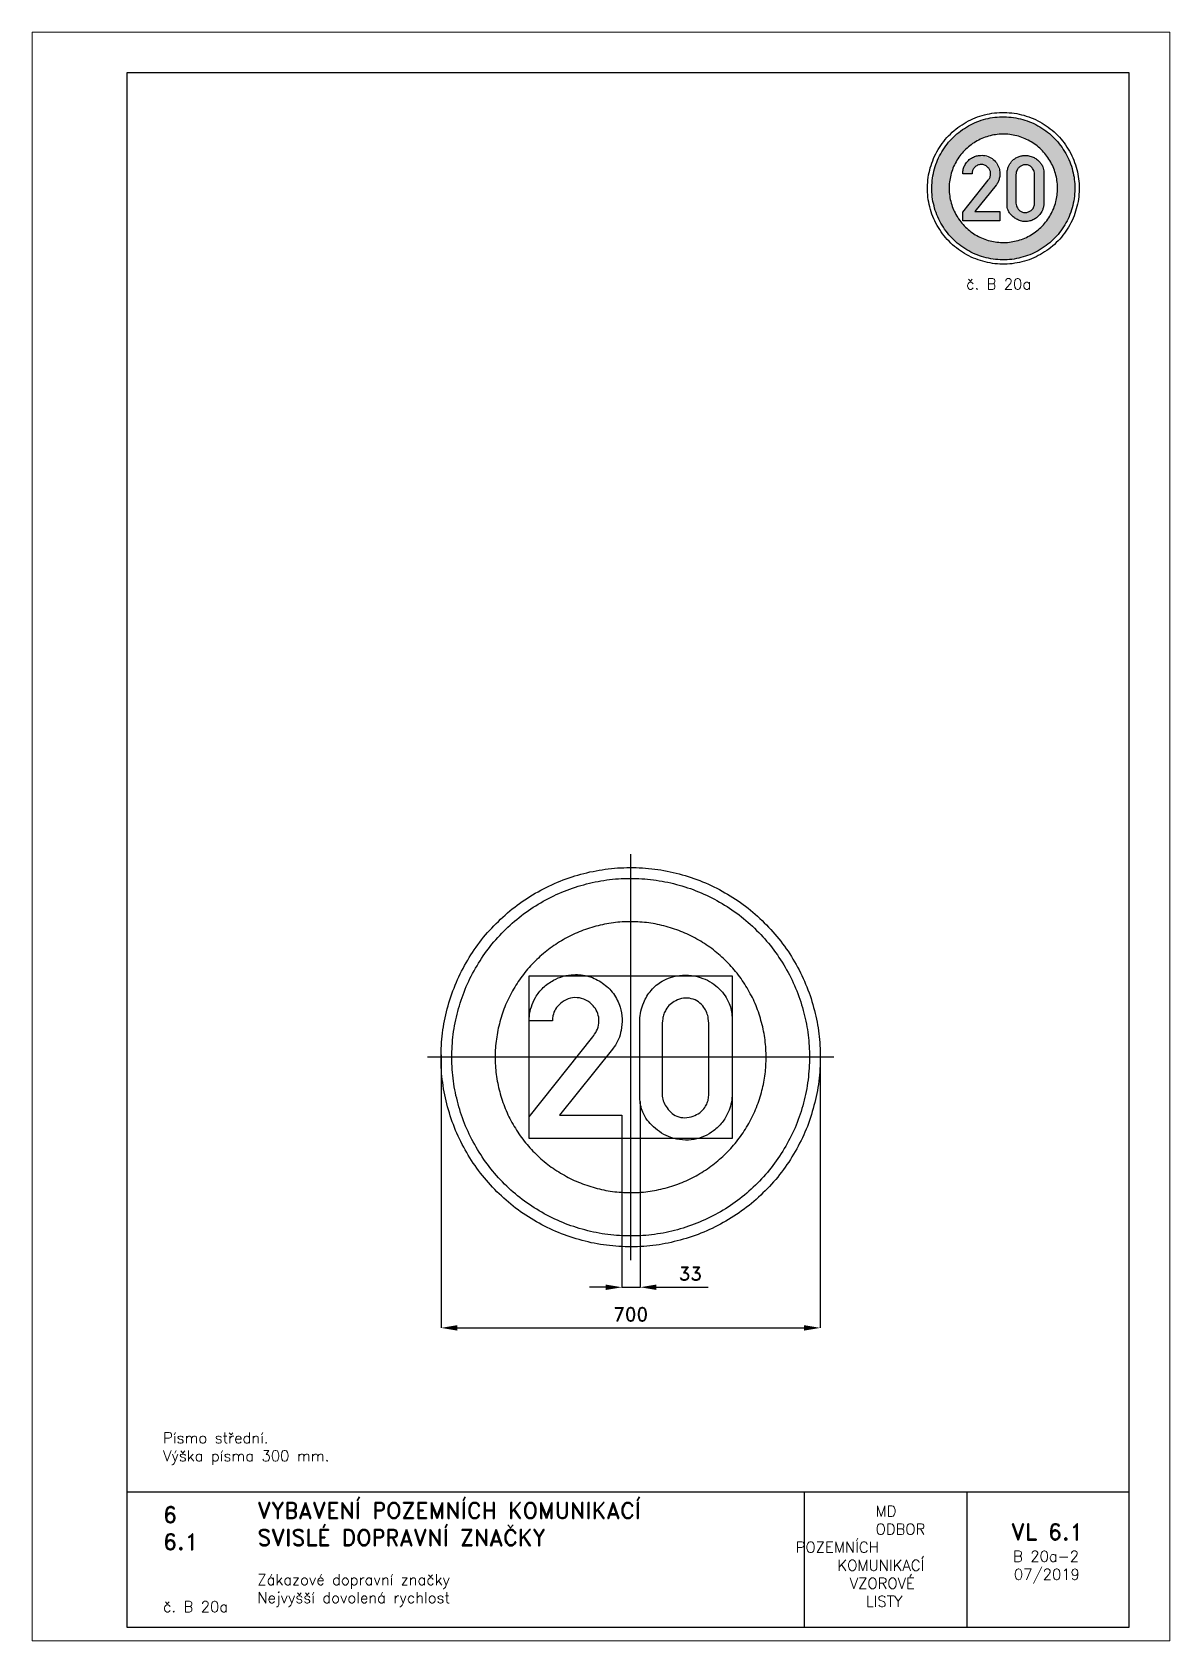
# Paper-space layout 'B 20a-2' of a CAD drawing. Header units: millimetres. Extents: x 0 to 210, y 0 to 297.
# The model-space entities are those that its viewports show. They can reach past a viewport. Long polylines and large blocks are cut down to what shows.
import ezdxf

# ---------------------------------------------------------------- set-up
doc = ezdxf.new("R2010")
doc.units = ezdxf.units.MM
doc.header["$LTSCALE"] = 5
doc.linetypes.add('ČERCHOVANÁX2', pattern=[2, 1, -0.5, 0, -0.5])
doc.linetypes.add('ČÁRKOVANÁX2', pattern=[1.5, 1, -0.5])
for name, color, linetype in [('Kóty', 2, 'Continuous'), ('Rozpiska', 7, 'Continuous'), ('Značka', 7, 'Continuous')]:
    doc.layers.add(name, color=color, linetype=linetype)
doc.layers.add('Rámeček', color=6, linetype='Continuous', plot=False)
doc.styles.get("Standard").update_dxf_attribs({"font": 'romand.shx', "height": 25})
doc.dimstyles.get("Standard").update_dxf_attribs({"dimtxt": 25, "dimasz": 30, "dimexe": 0.18, "dimexo": 0.0625, "dimgap": 12.5, "dimtad": 1, "dimdec": 0, "dimzin": 0, "dimdsep": 46, "dimtxsty": 'Standard', "dimcen": 0.09, "dimadec": 0, "dimazin": 0, "dimtfac": 1, "dimtdec": 0, "dimtofl": 0, "dimtmove": 0, "dimatfit": 3, "dimfxl": 1, "dimtolj": 1, "dimtzin": 0, "dimarcsym": 0})

psp = doc.layouts.new('B 20a-2')

# ---------------------------------------------------------------- texts
at = {"layer": 'Rozpiska', "color": 7, "attachment_point": 1}
for s, width, heights, insert, char_height in [('\\pi7.13433;{\\C6;č. B 20a}', 27.9829, [2.67], (165.28, 251.51), 2), ('Písmo střední.\\PVýška písma 300 mm. {\\H1.83333x; }', 155.5011, [0], (24.17, 38.48), 2), ('6', 149.0422, [0], (24.17, 24.77), 3), ('{\\C6;VYBAVENÍ POZEMNÍCH KOMUNIKACÍ\\P}SVISLÉ DOPRAVNÍ ZNAČKY{\\H1.34524x; }', 149.0422, [0], (41.56, 25.56), 3), ('\\pi14.7414;{\\C6;MD\\P\\pi2.36044;}ODBOR POZEMNÍCH{\\H1.57143x; }\\P\\pi7.69378;KOMUNIKACÍ{\\H1.5x; }\\P\\pi9.97949;{\\C6;VZOROVÉ\\H1.47619x; \\H0.67742x;\\P\\pi12.93187;LISTY\\H1.26984x; }', 33.1018, [0], (140.95, 24.95), 2), ('\\pi1.03113;{\\H1.5x;\\C6;VL 6.1\\P\\pi1.41205;\\H0.66667x;B 20a-2\\H1.66666x; \\H0.6x;\\P\\pi1.5549;07/2019\\H1.80159x; }', 16.0623, [0], (179.66, 21.61), 2), ('6.1', 149.0422, [0], (24.17, 19.78), 3), ('{\\C6;Zákazové dopravní značky\\P}Nejvyšší dovolená rychlost{\\H1.83333x; }', 149.0422, [0], (41.56, 12.29), 2), ('{\\C6;č. B 20a}', 21.5722, [2.67], (24.17, 7.31), 2)]:
    psp.add_mtext_dynamic_manual_height_columns(s, width=width, gutter_width=100, heights=heights, dxfattribs=dict(at, insert=insert, char_height=char_height))

msp = doc.modelspace()

# ---------------------------------------------------------------- texts
at = {"layer": 'Kóty', "insert": (110.2, -399.8), "char_height": 25, "attachment_point": 5}
msp.add_mtext('\\A1;33', dxfattribs=at)

# ---------------------------------------------------------------- blocks, each defined once
blk = doc.blocks.new('*D2')
at = {"layer": 'Defpoints', "color": 0, "transparency": 16777216}
for p in [(-349.9, 4.7), (350, 0.1), (350, -499.8)]:
    blk.add_point(p, dxfattribs=at)
at = {"layer": 'Kóty', "color": 0, "lineweight": -2, "transparency": 16777216}
for p, q in [((-349.9, 4.6), (-349.9, -500)), ((350, 0.1), (350, -500)), ((-319.9, -499.8), (320, -499.8))]:
    blk.add_line(p, q, dxfattribs=at)
at = {"layer": 'Kóty', "color": 0, "transparency": 16777216}
for points in [[(-319.9, -494.8), (-319.9, -504.8), (-349.9, -499.8)], [(320, -494.8), (320, -504.8), (350, -499.8)]]:
    blk.add_solid(points, dxfattribs=at)
at = {"layer": 'Kóty', "color": 0, "transparency": 16777216, "insert": (0.1, -474.8), "char_height": 25, "attachment_point": 5}
blk.add_mtext('\\A1;700', dxfattribs=at)

# ---------------------------------------------------------------- dimensions: what is measured, and where the dimension line sits
at = {"layer": 'Kóty'}
dim = msp.add_linear_dim(base=(350, -499.8), p1=(-349.9, 4.7), p2=(350, 0.1), dimstyle='Standard', dxfattribs=at)
dim.commit()
dim.dimension.update_dxf_attribs({"geometry": '*D2', "text_midpoint": (0.1, -474.8)})

# ---------------------------------------------------------------- linework, layer by layer
at = {"layer": 'Kóty'}
for p, q in [((17.5, -81.7), (17.5, -425)), ((-16, -150), (-16, -425)), ((-46, -424.8), (-76, -424.8)), ((47.5, -424.8), (142.9, -424.8))]:
    msp.add_line(p, q, dxfattribs=at)
msp.add_lwpolyline([(-16, -424.8), (17.5, -424.8)], dxfattribs=at)
for points in [[(-46, -419.8), (-46, -429.8), (-16, -424.8)], [(47.5, -419.8), (47.5, -429.8), (17.5, -424.8)]]:
    msp.add_solid(points, dxfattribs=at)
at = {"layer": 'Značka', "color": 6, "linetype": 'ČERCHOVANÁX2', "lineweight": 25, "ltscale": 5}
for p, q in [((0, 375), (0, -375)), ((375, 0), (-375, 0))]:
    msp.add_line(p, q, dxfattribs=at)
at = {"layer": 'Značka', "color": 5}
for points in [[(350, 0, -0.001598), (350, -2.3), (350, -4.6, -0.032167), (346.5, -50.2, -0.03572), (336.9, -95, -0.036665), (321.8, -138.3, -0.034758), (300.8, -179, -0.034052), (275, -216.8, -0.034444), (244.2, -250.7, -0.03455), (209.5, -280.6, -0.034442), (171, -305.4, -0.034409), (129.8, -325.2, -0.034438), (86.1, -339.2, -0.034424), (41.2, -347.7, -0.034424), (-4.6, -350, -0.034419), (-50.2, -346.5, -0.034406), (-95, -336.9, -0.034409), (-138.2, -321.7, -0.034422), (-179, -300.8, -0.034411), (-216.8, -275, -0.034415), (-250.7, -244.2, -0.034411), (-280.6, -209.5, -0.03441), (-305.4, -171, -0.034413), (-325.2, -129.8, -0.034413), (-339.2, -86.2, -0.034419), (-347.7, -41.2, -0.034416), (-350, 4.6, -0.034418), (-346.5, 50.2, -0.034418), (-336.9, 95, -0.03442), (-321.7, 138.2, -0.034425), (-300.8, 178.9, -0.034419), (-275, 216.8, -0.034413), (-244.2, 250.7, -0.034403), (-209.5, 280.6, -0.034422), (-171, 305.4, -0.034406), (-129.8, 325.2, -0.034417), (-86.2, 339.2, -0.034422), (-41.2, 347.7, -0.034424), (4.6, 350, -0.034419), (50.2, 346.5, -0.034406), (95, 336.9, -0.034427), (138.2, 321.7, -0.034445), (178.9, 300.8, -0.034428), (216.8, 275, -0.034404), (250.7, 244.2, -0.034396), (280.6, 209.5, -0.034481), (305.4, 171, -0.034409), (325.2, 129.8, -0.034077), (339.2, 86.1, -0.032795), (347.5, 43.4, -0.034265), (350, 0)], [(-187.2, -150), (-187.2, -109.9), (-69.9, 37.8), (-68.1, 40), (-66.5, 42.2, 0.082994), (-60.1, 55.5, 0.094409), (-58.7, 70.2, 0.092152), (-61.8, 83.6, 0.084029), (-69.4, 95.1, 0.098178), (-82.7, 105.5, 0.106035), (-98.8, 109.8, 0.106212), (-115.2, 107.7, 0.099947), (-129.6, 99.2, 0.083679), (-138.6, 88.9, 0.091657), (-143.4, 76.3), (-144.1, 71.7), (-144.5, 67), (-187.2, 67), (-187.1, 71, -0.010116), (-186.9, 75.1, -0.059418), (-183.3, 93.1, -0.058225), (-175.6, 109.9, -0.072177), (-161.4, 128.4, -0.07225), (-142.5, 142, -0.061485), (-124.4, 149.4, -0.05996), (-105, 152.3, -0.083039), (-77.3, 149.1, -0.087049), (-52.1, 136.8, -0.087757), (-31.9, 117.4, -0.087818), (-19.6, 92.4, -0.068483), (-15.8, 71.1, -0.062426), (-17.6, 49.4, -0.05068), (-22.3, 33.3, -0.061843), (-30.4, 18.8), (-32, 16.6), (-33.7, 14.5), (-131.1, -107.2), (-16, -107.2), (-16, -150), (-187.2, -150)], [(17, 63.1), (17, 65.8, -0.00595), (17, 68.5, -0.049027), (19, 84.9, -0.050006), (24.2, 100.8, -0.079553), (38, 123.4, -0.089105), (58.2, 140.2, -0.059841), (73.7, 147.3, -0.052063), (90.5, 150.9, -0.062048), (112.3, 150.9, -0.06454), (133.4, 145.5, -0.055489), (149.8, 137.4, -0.055512), (163.9, 125.8, -0.051087), (174.3, 113.3, -0.054872), (181.8, 99, -0.045218), (185.7, 86.6, -0.045986), (187.2, 73.9, -0.01231), (187.3, 69.4, -0.004066), (187.2, 64.9), (187.2, -65.8), (187.2, -68.5, -0.006858), (187.2, -71.2, -0.051789), (185.2, -86.7, -0.049681), (180.1, -101.7, -0.066791), (168.9, -120.4, -0.065863), (153.2, -135.7, -0.061088), (136.3, -146, -0.064131), (117.4, -151.8, -0.069704), (95.6, -152.9, -0.067492), (74.4, -148.2, -0.056816), (57.2, -140.1, -0.049579), (42.1, -128.5, -0.048033), (30.7, -116.1, -0.065848), (22.4, -101.7, -0.054774), (18.4, -88.5, -0.042348), (17, -74.8, -0.009253), (17, -70.3, -0.003083), (17, -65.8), (17, 63.1)], [(58.2, 63.1), (58.2, -65.8), (58.2, -67.6, 0.009588), (58.2, -69.4, 0.073866), (60.3, -80.5, 0.059494), (65.4, -90.9, 0.070759), (73.9, -101.6, 0.094579), (85.1, -108.8, 0.108475), (100.1, -111.8, 0.087593), (115.5, -108.8, 0.078162), (127.7, -102.5, 0.088149), (137.1, -92.7, 0.061818), (141.4, -84.5, 0.061189), (143.7, -75.6, 0.025211), (144.1, -70.7, 0.008376), (144.2, -65.8), (144.2, 63.1), (143.9, 67.4), (143.4, 71.6, 0.058299), (140.6, 82.1, 0.064715), (135.3, 91.8, 0.088133), (125.1, 102, 0.097891), (112, 107.9, 0.099832), (97.4, 108.8, 0.088288), (83.3, 104.3, 0.074158), (73, 97.3, 0.075658), (65.2, 87.7, 0.05262), (61.4, 79.5, 0.046088), (59.2, 70.8), (58.6, 67), (58.2, 63.1)]]:
    msp.add_lwpolyline(points, format="xyb", dxfattribs=at)
at = {"layer": 'Značka', "color": 1}
for points in [[(330, 0, -0.001639), (330, -2.2), (330, -4.3, -0.032171), (326.7, -47.3, -0.035728), (317.6, -89.6, -0.036668), (303.4, -130.4, -0.034754), (283.6, -168.7, -0.034042), (259.2, -204.4, -0.034442), (230.3, -236.4, -0.03457), (197.5, -264.5, -0.034429), (161.2, -287.9, -0.034373), (122.3, -306.6, -0.03441), (81.2, -319.9, -0.034418), (38.8, -327.9, -0.034426), (-4.3, -330, -0.03444), (-47.4, -326.7, -0.03441), (-89.6, -317.6, -0.034427), (-130.3, -303.3, -0.034406), (-168.7, -283.6, -0.034414), (-204.4, -259.3, -0.034409), (-236.4, -230.3, -0.034409), (-264.5, -197.5, -0.034411), (-287.9, -161.2, -0.034421), (-306.6, -122.3, -0.034411), (-319.8, -81.2, -0.034422), (-327.9, -38.8, -0.034417), (-330, 4.3, -0.034416), (-326.7, 47.4, -0.034417), (-317.6, 89.6, -0.034422), (-303.3, 130.3, -0.034414), (-283.6, 168.7, -0.034423), (-259.3, 204.4, -0.034424), (-230.3, 236.4, -0.034421), (-197.5, 264.5, -0.034408), (-161.2, 287.9, -0.034414), (-122.3, 306.6, -0.034389), (-81.2, 319.8, -0.034393), (-38.8, 327.9, -0.034404), (4.3, 330, -0.03444), (47.4, 326.7, -0.034409), (89.6, 317.6, -0.034384), (130.3, 303.3, -0.034411), (168.7, 283.6, -0.034393), (204.4, 259.3, -0.034401), (236.4, 230.3, -0.034425), (264.5, 197.5, -0.034482), (287.9, 161.2, -0.034409), (306.6, 122.4, -0.03407), (319.8, 81.2, -0.032787), (327.7, 40.9, -0.034267), (330, 0)], [(250, 0), (250, 1.6), (250, 3.3, 0.032167), (247.5, 35.9, 0.03573), (240.6, 67.9, 0.03667), (229.9, 98.8, 0.034742), (214.8, 127.8, 0.034044), (196.4, 154.8, 0.034445), (174.4, 179.1, 0.034576), (149.6, 200.4, 0.034422), (122.2, 218.1, 0.03439), (92.7, 232.3, 0.034461), (61.5, 242.3, 0.034437), (29.4, 248.4, 0.03441), (-3.3, 250, 0.03444), (-35.9, 247.5, 0.034402), (-67.9, 240.6, 0.034424), (-98.7, 229.8, 0.034446), (-127.8, 214.8, 0.034411), (-154.8, 196.4, 0.034407), (-179.1, 174.4, 0.034418), (-200.4, 149.6, 0.034423), (-218.1, 122.2, 0.034423), (-232.3, 92.7, 0.034408), (-242.3, 61.5, 0.034413), (-248.4, 29.4, 0.034414), (-250, -3.3, 0.034418), (-247.5, -35.9, 0.034409), (-240.6, -67.9, 0.03442), (-229.8, -98.7, 0.034408), (-214.9, -127.8, 0.034424), (-196.4, -154.8, 0.034448), (-174.5, -179.1, 0.034456), (-149.7, -200.4, 0.034444), (-122.2, -218.1, 0.034436), (-92.7, -232.3, 0.034433), (-61.5, -242.3, 0.034435), (-29.4, -248.4, 0.034411), (3.3, -250, 0.03444), (35.9, -247.5, 0.034402), (67.9, -240.6, 0.034425), (98.7, -229.8, 0.034398), (127.8, -214.9, 0.034388), (154.8, -196.4, 0.034403), (179.1, -174.5, 0.034418), (200.4, -149.6, 0.034465), (218.1, -122.2, 0.034422), (232.3, -92.7, 0.034087), (242.3, -61.5, 0.032786), (248.2, -31, 0.03426), (250, 0)]]:
    msp.add_lwpolyline(points, format="xyb", dxfattribs=at)
at = {"layer": 'Značka', "color": 6, "linetype": 'ČÁRKOVANÁX2', "ltscale": 2.5}
msp.add_lwpolyline([(-187.2, -150), (-187.2, 150), (187.2, 150), (187.2, -150), (-187.2, -150)], dxfattribs=at)

msp.set_redraw_order([(e.dxf.handle, doc.entitydb.next_handle()) for e in msp.query("TEXT MTEXT ATTDEF DIMENSION ARC_DIMENSION")])  # texts and dimensions are drawn at this point

# ---------------------------------------------------------------- hatches: boundary and pattern name
at = {"layer": 'Značka'}
h = psp.add_hatch(color=10, dxfattribs=at)
h.dxf.hatch_style = 1
edge = h.paths.add_edge_path()
edge.add_arc((179.29, 268.19), 13.18, 359.547, 359.9225, ccw=False)
edge.add_line((192.47, 268.09), (192.47, 268))
edge.add_arc((179.04, 268.16), 13.42, 351.9547, 359.3253, ccw=False)
edge.add_arc((180.35, 267.97), 12.11, 343.7758, 351.9606, ccw=False)
edge.add_arc((180.58, 267.63), 11.79, 336.639, 345.0389, ccw=False)
edge.add_arc((179.98, 267.89), 12.44, 328.6769, 336.6387, ccw=False)
edge.add_arc((179.66, 267.85), 12.7, 321.7739, 329.5726, ccw=False)
edge.add_arc((179.78, 267.76), 12.55, 313.8811, 321.7715, ccw=False)
edge.add_arc((179.69, 267.61), 12.5, 306.7379, 314.6576, ccw=False)
edge.add_arc((179.66, 267.65), 12.56, 298.8521, 306.7396, ccw=False)
edge.add_arc((179.5, 267.59), 12.58, 291.7554, 299.63, ccw=False)
edge.add_arc((179.5, 267.57), 12.56, 283.8764, 291.7596, ccw=False)
edge.add_arc((179.35, 267.53), 12.56, 276.7351, 284.62, ccw=False)
edge.add_arc((179.34, 267.53), 12.56, 268.8713, 276.7581, ccw=False)
edge.add_arc((179.17, 267.52), 12.55, 261.751, 269.6409, ccw=False)
edge.add_arc((179.18, 267.54), 12.56, 253.8664, 261.7495, ccw=False)
edge.add_arc((179.01, 267.57), 12.55, 246.7401, 254.6272, ccw=False)
edge.add_arc((179.01, 267.58), 12.57, 238.8708, 246.7529, ccw=False)
edge.add_arc((178.87, 267.66), 12.56, 231.7532, 239.6372, ccw=False)
edge.add_arc((178.87, 267.67), 12.56, 223.8652, 231.7481, ccw=False)
edge.add_arc((178.75, 267.79), 12.56, 216.7456, 224.6286, ccw=False)
edge.add_arc((178.75, 267.79), 12.56, 208.8753, 216.7585, ccw=False)
edge.add_arc((178.67, 267.93), 12.56, 201.7439, 209.6296, ccw=False)
edge.add_arc((178.67, 267.93), 12.56, 193.8684, 201.7518, ccw=False)
edge.add_arc((178.62, 268.1), 12.56, 186.7451, 194.6308, ccw=False)
edge.add_arc((178.62, 268.1), 12.56, 178.8698, 186.7543, ccw=False)
edge.add_arc((178.63, 268.26), 12.56, 171.7458, 179.6302, ccw=False)
edge.add_arc((178.63, 268.27), 12.56, 163.8708, 171.7555, ccw=False)
edge.add_arc((178.67, 268.43), 12.56, 156.7433, 164.629, ccw=False)
edge.add_arc((178.68, 268.43), 12.56, 148.8722, 156.7562, ccw=False)
edge.add_arc((178.76, 268.57), 12.56, 141.7434, 149.6294, ccw=False)
edge.add_arc((178.76, 268.57), 12.56, 133.8684, 141.7547, ccw=False)
edge.add_arc((178.88, 268.69), 12.56, 126.7454, 134.631, ccw=False)
edge.add_arc((178.88, 268.69), 12.56, 118.8617, 126.7443, ccw=False)
edge.add_arc((179.03, 268.77), 12.56, 111.7565, 119.6404, ccw=False)
edge.add_arc((179.03, 268.76), 12.57, 103.8747, 111.7531, ccw=False)
edge.add_arc((179.19, 268.8), 12.57, 96.7379, 104.6171, ccw=False)
edge.add_arc((179.19, 268.81), 12.56, 88.8739, 96.7555, ccw=False)
edge.add_arc((179.36, 268.82), 12.55, 81.751, 89.6409, ccw=False)
edge.add_arc((179.36, 268.81), 12.56, 73.8665, 81.7494, ccw=False)
edge.add_arc((179.52, 268.76), 12.57, 66.7451, 74.6222, ccw=False)
edge.add_arc((179.52, 268.76), 12.56, 58.8702, 66.7535, ccw=False)
edge.add_arc((179.66, 268.67), 12.57, 51.7556, 59.6348, ccw=False)
edge.add_arc((179.66, 268.67), 12.57, 43.8662, 51.7471, ccw=False)
edge.add_arc((179.79, 268.56), 12.56, 36.7459, 44.6323, ccw=False)
edge.add_arc((179.81, 268.57), 12.53, 28.8604, 36.76, ccw=False)
edge.add_arc((179.87, 268.42), 12.56, 21.7331, 29.616, ccw=False)
edge.add_arc((179.74, 268.36), 12.69, 13.9325, 21.7377, ccw=False)
edge.add_arc((179.93, 268.24), 12.54, 7.193, 14.7045, ccw=False)
edge.add_arc((180.5, 268.31), 11.97, -0.6376, 7.2128, ccw=False)
edge = h.paths.add_edge_path(flags=16)
edge.add_line((189.27, 268.17), (189.27, 268.24))
edge.add_line((189.27, 268.24), (189.27, 268.3))
edge.add_arc((179.1, 268.18), 10.17, 0.6844, 8.0539)
edge.add_arc((180.08, 268.32), 9.17, 8.0413, 16.2264)
edge.add_arc((180.26, 268.58), 8.93, 14.9493, 23.3497)
edge.add_arc((179.81, 268.38), 9.43, 23.3687, 31.3279)
edge.add_arc((179.56, 268.41), 9.62, 30.4267, 38.2259)
edge.add_arc((179.65, 268.49), 9.5, 38.2161, 46.1073)
edge.add_arc((179.59, 268.6), 9.47, 45.3546, 53.2756)
edge.add_arc((179.56, 268.57), 9.51, 53.2514, 61.1371)
edge.add_arc((179.45, 268.62), 9.52, 60.373, 68.2515)
edge.add_arc((179.45, 268.64), 9.5, 68.2326, 76.1273)
edge.add_arc((179.33, 268.66), 9.51, 75.3776, 83.2669)
edge.add_arc((179.32, 268.66), 9.52, 83.2371, 91.1203)
edge.add_arc((179.2, 268.66), 9.51, 90.3678, 98.2577)
edge.add_arc((179.2, 268.65), 9.52, 98.2557, 106.1369)
edge.add_arc((179.07, 268.62), 9.51, 105.356, 113.2423)
edge.add_arc((179.07, 268.63), 9.51, 113.254, 121.1453)
edge.add_arc((178.97, 268.55), 9.52, 120.3702, 128.2536)
edge.add_arc((178.96, 268.55), 9.52, 128.2335, 136.116)
edge.add_arc((178.87, 268.47), 9.51, 135.3726, 143.2576)
edge.add_arc((178.87, 268.47), 9.51, 143.2453, 151.1314)
edge.add_arc((178.81, 268.35), 9.51, 150.3709, 158.2568)
edge.add_arc((178.81, 268.35), 9.52, 158.247, 166.1296)
edge.add_arc((178.78, 268.23), 9.52, 165.37, 173.2538)
edge.add_arc((178.78, 268.23), 9.52, 173.2454, 181.1295)
edge.add_arc((178.78, 268.1), 9.52, 180.3686, 188.2534)
edge.add_arc((178.78, 268.1), 9.52, 188.2481, 196.1308)
edge.add_arc((178.82, 267.98), 9.51, 195.368, 203.2535)
edge.add_arc((178.82, 267.98), 9.52, 203.2537, 211.1362)
edge.add_arc((178.88, 267.87), 9.51, 210.3687, 218.255)
edge.add_arc((178.88, 267.86), 9.51, 218.2289, 226.1206)
edge.add_arc((178.97, 267.77), 9.5, 225.3683, 233.2619)
edge.add_arc((178.97, 267.77), 9.51, 233.2489, 241.1396)
edge.add_arc((179.08, 267.71), 9.51, 240.3678, 248.2567)
edge.add_arc((179.09, 267.71), 9.51, 248.2358, 256.124)
edge.add_arc((179.21, 267.68), 9.51, 255.3778, 263.2667)
edge.add_arc((179.21, 267.69), 9.52, 263.2371, 271.1204)
edge.add_arc((179.34, 267.68), 9.51, 270.3677, 278.2577)
edge.add_arc((179.34, 267.69), 9.52, 278.2557, 286.1369)
edge.add_arc((179.46, 267.72), 9.51, 285.3559, 293.2424)
edge.add_arc((179.46, 267.73), 9.52, 293.2594, 301.1398)
edge.add_arc((179.57, 267.79), 9.52, 300.3583, 308.2365)
edge.add_arc((179.57, 267.79), 9.52, 308.247, 316.1284)
edge.add_arc((179.66, 267.88), 9.52, 315.3841, 323.2689)
edge.add_arc((179.67, 267.87), 9.5, 323.2369, 331.1326)
edge.add_arc((179.72, 267.99), 9.51, 330.3776, 338.2633)
edge.add_arc((179.63, 268.02), 9.61, 338.264, 346.0732)
edge.add_arc((179.77, 268.12), 9.5, 345.2956, 352.8068)
edge.add_arc((180.2, 268.07), 9.07, 352.7882, 360.6371)
h = psp.add_hatch(color=249, dxfattribs=at)
h.dxf.hatch_style = 1
edge = h.paths.add_edge_path()
edge.add_line((179.95, 270.7), (179.95, 270.8))
edge.add_arc((184.47, 270.82), 4.52, 178.8922, 180.2558, ccw=False)
edge.add_arc((183.33, 270.84), 3.38, 167.5712, 178.7984, ccw=False)
edge.add_arc((183.29, 270.85), 3.34, 156.1438, 167.5947, ccw=False)
edge.add_arc((183.34, 270.93), 3.35, 139.576, 157.7699, ccw=False)
edge.add_arc((183.06, 271.19), 2.97, 119.446, 139.8136, ccw=False)
edge.add_arc((183.1, 271.34), 2.86, 107.9753, 121.6734, ccw=False)
edge.add_arc((183.24, 270.93), 3.3, 96.1037, 108.025, ccw=False)
edge.add_arc((183.33, 270.7), 3.54, 82.9513, 97.1536, ccw=False)
edge.add_arc((183.35, 270.84), 3.39, 68.2723, 83.0433, ccw=False)
edge.add_arc((183.46, 270.9), 3.3, 57.0689, 69.7729, ccw=False)
edge.add_arc((183.47, 270.9), 3.3, 44.4023, 57.1116, ccw=False)
edge.add_arc((183.59, 270.93), 3.19, 33.9294, 45.6275, ccw=False)
edge.add_arc((183.78, 271.05), 2.96, 21.3584, 33.9216, ccw=False)
edge.add_arc((183.9, 271.04), 2.86, 12.078, 22.4341, ccw=False)
edge.add_arc((183.96, 271.05), 2.8, 1.6158, 12.1476, ccw=False)
edge.add_arc((183.13, 270.97), 3.63, -0.3852, 2.4359, ccw=False)
edge.add_arc((175.76, 271.06), 10.99, 358.5087, 359.4406, ccw=False)
edge.add_line((186.75, 270.77), (186.75, 265.54))
edge.add_line((186.75, 265.54), (186.76, 265.43))
edge.add_arc((182.83, 265.42), 3.92, -1.4248, 0.1469, ccw=False)
edge.add_arc((183.72, 265.4), 3.04, 346.6692, 358.5278, ccw=False)
edge.add_arc((183.58, 265.43), 3.18, 335.337, 346.7136, ccw=False)
edge.add_arc((183.45, 265.4), 3.29, 321.5783, 336.863, ccw=False)
edge.add_arc((183.41, 265.42), 3.34, 306.593, 321.6658, ccw=False)
edge.add_arc((183.37, 265.3), 3.25, 294.3791, 308.3621, ccw=False)
edge.add_arc((183.44, 265.15), 3.1, 279.749, 294.4267, ccw=False)
edge.add_arc((183.36, 265.18), 3.14, 265.0769, 281.0261, ccw=False)
edge.add_arc((183.36, 265.28), 3.24, 249.7489, 265.1935, ccw=False)
edge.add_arc((183.32, 265.41), 3.35, 238.1617, 251.169, ccw=False)
edge.add_arc((183.59, 265.84), 3.85, 226.8042, 238.1576, ccw=False)
edge.add_arc((183.29, 265.65), 3.52, 217.2153, 228.2151, ccw=False)
edge.add_arc((182.52, 265.07), 2.54, 202.2016, 217.2711, ccw=False)
edge.add_arc((182.48, 265.09), 2.52, 190.5566, 203.0973, ccw=False)
edge.add_arc((183.21, 265.23), 3.26, 180.9351, 190.6349, ccw=False)
edge.add_arc((184.8, 265.34), 4.85, 179.7053, 181.8259, ccw=False)
edge.add_arc((194.48, 265.26), 14.53, 178.8794, 179.586, ccw=False)
edge.add_line((179.95, 265.54), (179.95, 270.7))
edge = h.paths.add_edge_path(flags=16)
edge.add_line((181.6, 270.7), (181.6, 265.54))
edge.add_line((181.6, 265.54), (181.6, 265.47))
edge.add_arc((183.47, 265.45), 1.88, 179.538, 181.7352)
edge.add_arc((183.13, 265.46), 1.54, 182.3139, 199.212)
edge.add_arc((183.52, 265.59), 1.95, 199.0906, 212.7096)
edge.add_arc((183.55, 265.52), 1.94, 210.4206, 226.6105)
edge.add_arc((183.2, 265.14), 1.42, 226.4331, 248.0448)
edge.add_arc((183.24, 265.13), 1.43, 246.4184, 271.1822)
edge.add_arc((183.24, 265.51), 1.81, 270.8764, 290.9002)
edge.add_arc((183.33, 265.5), 1.77, 288.5403, 306.4174)
edge.add_arc((183.46, 265.32), 1.54, 306.3353, 326.4854)
edge.add_arc((183.52, 265.33), 1.51, 324.8127, 338.9624)
edge.add_arc((183.51, 265.34), 1.51, 338.8854, 352.8915)
edge.add_arc((183.1, 265.42), 1.94, 352.0554, 357.8322)
edge.add_arc((179.2, 265.56), 5.84, 357.8686, 359.7883)
edge.add_line((185.03, 265.54), (185.03, 270.7))
edge.add_line((185.03, 270.7), (185.02, 270.87))
edge.add_line((185.02, 270.87), (185, 271.04))
edge.add_arc((183.14, 270.76), 1.88, 8.3293, 21.6753)
edge.add_arc((183.3, 270.83), 1.71, 21.6491, 36.4601)
edge.add_arc((183.32, 270.9), 1.65, 34.7584, 54.9049)
edge.add_arc((183.41, 271.04), 1.48, 54.625, 76.9886)
edge.add_arc((183.36, 271.06), 1.48, 75.0289, 97.8331)
edge.add_arc((183.38, 270.86), 1.68, 97.5828, 117.7645)
edge.add_arc((183.34, 270.82), 1.7, 115.703, 132.6678)
edge.add_arc((183.3, 270.85), 1.65, 132.5785, 149.885)
edge.add_arc((183.34, 270.78), 1.71, 148.5507, 160.5993)
edge.add_arc((183.56, 270.7), 1.95, 160.5313, 171.0865)
edge.add_line((181.63, 271.01), (181.61, 270.85))
edge.add_line((181.61, 270.85), (181.6, 270.7))
edge = h.paths.add_edge_path()
edge.add_line((171.78, 262.17), (171.78, 263.78))
edge.add_line((171.78, 263.78), (176.47, 269.68))
edge.add_line((176.47, 269.68), (176.54, 269.77))
edge.add_line((176.54, 269.77), (176.61, 269.86))
edge.add_arc((175.14, 270.89), 1.79, 325.0913, 344.0687)
edge.add_arc((175.34, 270.84), 1.58, 343.7419, 365.315)
edge.add_arc((175.42, 270.91), 1.5, 2.6121, 23.6723)
edge.add_arc((175.28, 270.85), 1.65, 23.5427, 42.7556)
edge.add_arc((175.18, 270.85), 1.73, 40.8329, 63.2618)
edge.add_arc((175.24, 270.97), 1.59, 62.9764, 87.1873)
edge.add_arc((175.18, 270.99), 1.57, 85.0296, 109.2806)
edge.add_arc((175.21, 270.89), 1.69, 109.0487, 131.8789)
edge.add_arc((175.14, 270.87), 1.65, 129.6284, 148.7615)
edge.add_arc((174.99, 270.96), 1.48, 148.5559, 169.5037)
edge.add_line((173.53, 271.22), (173.5, 271.04))
edge.add_line((173.5, 271.04), (173.49, 270.85))
edge.add_line((173.49, 270.85), (171.78, 270.85))
edge.add_line((171.78, 270.85), (171.78, 271.01))
edge.add_arc((175.77, 270.89), 3.99, 175.8578, 178.1763, ccw=False)
edge.add_arc((174.88, 270.94), 3.1, 162.0544, 175.6561, ccw=False)
edge.add_arc((174.97, 270.91), 3.19, 148.7505, 162.0797, ccw=False)
edge.add_arc((175.07, 270.97), 3.25, 134.0085, 150.5217, ccw=False)
edge.add_arc((175.06, 270.98), 3.24, 117.585, 134.1147, ccw=False)
edge.add_arc((175.14, 271.06), 3.2, 105.3131, 119.3867, ccw=False)
edge.add_arc((175.16, 270.98), 3.29, 91.6017, 105.3271, ccw=False)
edge.add_arc((175.24, 270.89), 3.38, 73.8576, 92.8451, ccw=False)
edge.add_arc((175.28, 271.02), 3.24, 54.1077, 74.0077, ccw=False)
edge.add_arc((175.39, 270.98), 3.21, 36.0695, 56.1306, ccw=False)
edge.add_arc((175.41, 270.98), 3.2, 16.1688, 36.2437, ccw=False)
edge.add_arc((175.46, 270.89), 3.18, 2.3135, 17.9842, ccw=False)
edge.add_arc((175.14, 270.87), 3.5, -11.9473, 2.3412, ccw=False)
edge.add_arc((175.29, 270.75), 3.32, 337.91, 349.515, ccw=False)
edge.add_arc((175.87, 270.51), 2.69, 323.8409, 337.9963, ccw=False)
edge.add_line((178.05, 268.92), (177.99, 268.84))
edge.add_line((177.99, 268.84), (177.92, 268.75))
edge.add_line((177.92, 268.75), (174.02, 263.88))
edge.add_line((174.02, 263.88), (178.63, 263.88))
edge.add_line((178.63, 263.88), (178.63, 262.17))
edge.add_line((178.63, 262.17), (171.78, 262.17))

# ---------------------------------------------------------------- linework, layer by layer
at = {"layer": 'Rozpiska', "color": 7}
for p, q in [((17.5, 27.5), (202.5, 27.5)), ((142.5, 27.5), (142.5, 2.5)), ((172.5, 27.5), (172.5, 2.5))]:
    psp.add_line(p, q, dxfattribs=at)
psp.add_lwpolyline([(17.5, 2.5), (202.5, 2.5), (202.5, 289.5), (17.5, 289.5)], close=True, dxfattribs=at)
at = {"layer": 'Značka', "color": 7}
psp.add_lwpolyline([(193.27, 268.17, -0.001598), (193.27, 268.08), (193.27, 267.99, -0.032167), (193.13, 266.16, -0.03572), (192.74, 264.37, -0.036665), (192.14, 262.64, -0.034758), (191.3, 261.01, -0.034052), (190.27, 259.5, -0.034444), (189.04, 258.14, -0.03455), (187.65, 256.95, -0.034442), (186.11, 255.96, -0.034409), (184.46, 255.16, -0.034438), (182.71, 254.6, -0.034424), (180.91, 254.26, -0.034424), (179.08, 254.17, -0.034419), (177.26, 254.31, -0.034406), (175.47, 254.7, -0.034409), (173.74, 255.3, -0.034422), (172.11, 256.14, -0.034411), (170.6, 257.17, -0.034415), (169.24, 258.4, -0.034411), (168.04, 259.79, -0.03441), (167.05, 261.33, -0.034413), (166.26, 262.98, -0.034413), (165.7, 264.73, -0.034419), (165.36, 266.53, -0.034416), (165.27, 268.36, -0.034418), (165.41, 270.18, -0.034418), (165.79, 271.97, -0.03442), (166.4, 273.7, -0.034425), (167.24, 275.33, -0.034419), (168.27, 276.84, -0.034413), (169.5, 278.2, -0.034403), (170.89, 279.39, -0.034422), (172.43, 280.39, -0.034406), (174.08, 281.18, -0.034417), (175.82, 281.74, -0.034422), (177.62, 282.08, -0.034424), (179.45, 282.17, -0.034419), (181.28, 282.03, -0.034406), (183.07, 281.65, -0.034427), (184.8, 281.04, -0.034445), (186.42, 280.2, -0.034428), (187.94, 279.17, -0.034404), (189.3, 277.94, -0.034396), (190.49, 276.55, -0.034481), (191.48, 275.01, -0.034409), (192.27, 273.36, -0.034077), (192.84, 271.62, -0.032795), (193.17, 269.91, -0.034265), (193.27, 268.17)], format="xyb", dxfattribs=at)
at = {"layer": 'Značka', "color": 10}
for points in [[(192.47, 268.17, -0.001639), (192.47, 268.09), (192.47, 268, -0.032171), (192.33, 266.28, -0.035728), (191.97, 264.59, -0.036668), (191.4, 262.96, -0.034754), (190.61, 261.42, -0.034042), (189.64, 260, -0.034442), (188.48, 258.72, -0.03457), (187.17, 257.59, -0.034429), (185.72, 256.66, -0.034373), (184.16, 255.91, -0.03441), (182.52, 255.38, -0.034418), (180.82, 255.06, -0.034426), (179.09, 254.97, -0.03444), (177.37, 255.1, -0.03441), (175.68, 255.47, -0.034427), (174.05, 256.04, -0.034406), (172.52, 256.83, -0.034414), (171.09, 257.8, -0.034409), (169.81, 258.96, -0.034409), (168.69, 260.27, -0.034411), (167.75, 261.72, -0.034421), (167, 263.28, -0.034411), (166.47, 264.92, -0.034422), (166.15, 266.62, -0.034417), (166.07, 268.34, -0.034416), (166.2, 270.07, -0.034417), (166.56, 271.76, -0.034422), (167.13, 273.38, -0.034414), (167.92, 274.92, -0.034423), (168.9, 276.35, -0.034424), (170.06, 277.63, -0.034421), (171.37, 278.75, -0.034408), (172.82, 279.69, -0.034414), (174.37, 280.44, -0.034389), (176.02, 280.97, -0.034393), (177.71, 281.29, -0.034404), (179.44, 281.37, -0.03444), (181.16, 281.24, -0.034409), (182.85, 280.88, -0.034384), (184.48, 280.31, -0.034411), (186.02, 279.52, -0.034393), (187.44, 278.54, -0.034401), (188.72, 277.38, -0.034425), (189.85, 276.07, -0.034482), (190.78, 274.62, -0.034409), (191.53, 273.07, -0.03407), (192.06, 271.42, -0.032787), (192.37, 269.81, -0.034267), (192.47, 268.17)], [(189.27, 268.17), (189.27, 268.24), (189.27, 268.3, 0.032167), (189.17, 269.61, 0.03573), (188.89, 270.89, 0.03667), (188.46, 272.12, 0.034742), (187.86, 273.28, 0.034044), (187.12, 274.37, 0.034445), (186.24, 275.34, 0.034576), (185.25, 276.19, 0.034422), (184.15, 276.9, 0.03439), (182.97, 277.46, 0.034461), (181.73, 277.86, 0.034437), (180.44, 278.11, 0.03441), (179.14, 278.17, 0.03444), (177.83, 278.07, 0.034402), (176.55, 277.8, 0.034424), (175.32, 277.36, 0.034446), (174.15, 276.77, 0.034411), (173.07, 276.03, 0.034407), (172.1, 275.15, 0.034418), (171.25, 274.16, 0.034423), (170.54, 273.06, 0.034423), (169.97, 271.88, 0.034408), (169.57, 270.63, 0.034413), (169.33, 269.35, 0.034414), (169.27, 268.04, 0.034418), (169.37, 266.74, 0.034409), (169.64, 265.46, 0.03442), (170.07, 264.22, 0.034408), (170.67, 263.06, 0.034424), (171.41, 261.98, 0.034448), (172.29, 261.01, 0.034456), (173.28, 260.16, 0.034444), (174.38, 259.45, 0.034436), (175.56, 258.88, 0.034433), (176.81, 258.48, 0.034435), (178.09, 258.24, 0.034411), (179.4, 258.17, 0.03444), (180.7, 258.27, 0.034402), (181.98, 258.55, 0.034425), (183.22, 258.98, 0.034398), (184.38, 259.58, 0.034388), (185.46, 260.32, 0.034403), (186.43, 261.19, 0.034418), (187.28, 262.19, 0.034465), (187.99, 263.29, 0.034422), (188.56, 264.46, 0.034087), (188.96, 265.71, 0.032786), (189.2, 266.93, 0.03426), (189.27, 268.17)]]:
    psp.add_lwpolyline(points, format="xyb", dxfattribs=at)
at = {"layer": 'Značka', "color": 249}
for points in [[(171.78, 262.17), (171.78, 263.78), (176.47, 269.68), (176.54, 269.77), (176.61, 269.86, 0.082994), (176.86, 270.39, 0.094409), (176.92, 270.98, 0.092152), (176.79, 271.51, 0.084029), (176.49, 271.98, 0.098178), (175.96, 272.39, 0.106035), (175.31, 272.56, 0.106212), (174.66, 272.48, 0.099947), (174.08, 272.14, 0.083679), (173.72, 271.73, 0.091657), (173.53, 271.22), (173.5, 271.04), (173.49, 270.85), (171.78, 270.85), (171.78, 271.01, -0.010116), (171.79, 271.17, -0.059418), (171.93, 271.9, -0.058225), (172.24, 272.57, -0.072177), (172.81, 273.31, -0.07225), (173.57, 273.85, -0.061485), (174.29, 274.15, -0.05996), (175.07, 274.26, -0.083039), (176.18, 274.14, -0.087049), (177.18, 273.65, -0.087757), (177.99, 272.87, -0.087818), (178.48, 271.87, -0.068483), (178.63, 271.02, -0.062426), (178.56, 270.15, -0.05068), (178.37, 269.5, -0.061843), (178.05, 268.92), (177.99, 268.84), (177.92, 268.75), (174.02, 263.88), (178.63, 263.88), (178.63, 262.17), (171.78, 262.17)], [(179.95, 270.7), (179.95, 270.8, -0.00595), (179.95, 270.91, -0.049027), (180.03, 271.57, -0.050006), (180.23, 272.2, -0.079553), (180.79, 273.11, -0.089105), (181.6, 273.78, -0.059841), (182.22, 274.07, -0.052063), (182.89, 274.21, -0.062048), (183.76, 274.21, -0.06454), (184.6, 273.99, -0.055489), (185.26, 273.67, -0.055512), (185.82, 273.2, -0.051087), (186.24, 272.71, -0.054872), (186.54, 272.13, -0.045218), (186.69, 271.64, -0.045986), (186.75, 271.13, -0.01231), (186.76, 270.95, -0.004066), (186.75, 270.77), (186.75, 265.54), (186.76, 265.43, -0.006858), (186.75, 265.32, -0.051789), (186.67, 264.7, -0.049681), (186.47, 264.11, -0.066791), (186.02, 263.35, -0.065863), (185.39, 262.75, -0.061088), (184.72, 262.33, -0.064131), (183.96, 262.1, -0.069704), (183.09, 262.05, -0.067492), (182.24, 262.24, -0.056816), (181.56, 262.57, -0.049579), (180.95, 263.03, -0.048033), (180.49, 263.53, -0.065848), (180.16, 264.11, -0.054774), (180, 264.63, -0.042348), (179.95, 265.18, -0.009253), (179.95, 265.36, -0.003083), (179.95, 265.54), (179.95, 270.7)], [(181.6, 270.7), (181.6, 265.54), (181.6, 265.47, 0.009588), (181.6, 265.4, 0.073866), (181.68, 264.95, 0.059494), (181.88, 264.54, 0.070759), (182.22, 264.11, 0.094579), (182.67, 263.82, 0.108475), (183.27, 263.7, 0.087593), (183.89, 263.82, 0.078162), (184.38, 264.07, 0.088149), (184.75, 264.46, 0.061818), (184.92, 264.79, 0.061189), (185.01, 265.15, 0.025211), (185.03, 265.34, 0.008376), (185.03, 265.54), (185.03, 270.7), (185.02, 270.87), (185, 271.04, 0.058299), (184.89, 271.46, 0.064715), (184.68, 271.84, 0.088133), (184.27, 272.25, 0.097891), (183.75, 272.49, 0.099832), (183.16, 272.52, 0.088288), (182.6, 272.35, 0.074158), (182.19, 272.06, 0.075658), (181.88, 271.68, 0.05262), (181.72, 271.35, 0.046088), (181.63, 271.01), (181.61, 270.85), (181.6, 270.7)]]:
    psp.add_lwpolyline(points, format="xyb", dxfattribs=at)

psp.set_redraw_order([(e.dxf.handle, doc.entitydb.next_handle()) for e in psp.query("TEXT MTEXT ATTDEF DIMENSION ARC_DIMENSION")])  # texts and dimensions are drawn at this point

# ---------------------------------------------------------------- viewports
at = {"layer": 'Rámeček'}
psp.add_viewport(center=(105, 148.5), size=(210, 297), view_center_point=(-54.71, 407.43), view_height=2970, dxfattribs=at)

doc.saveas('drawing.dxf')
